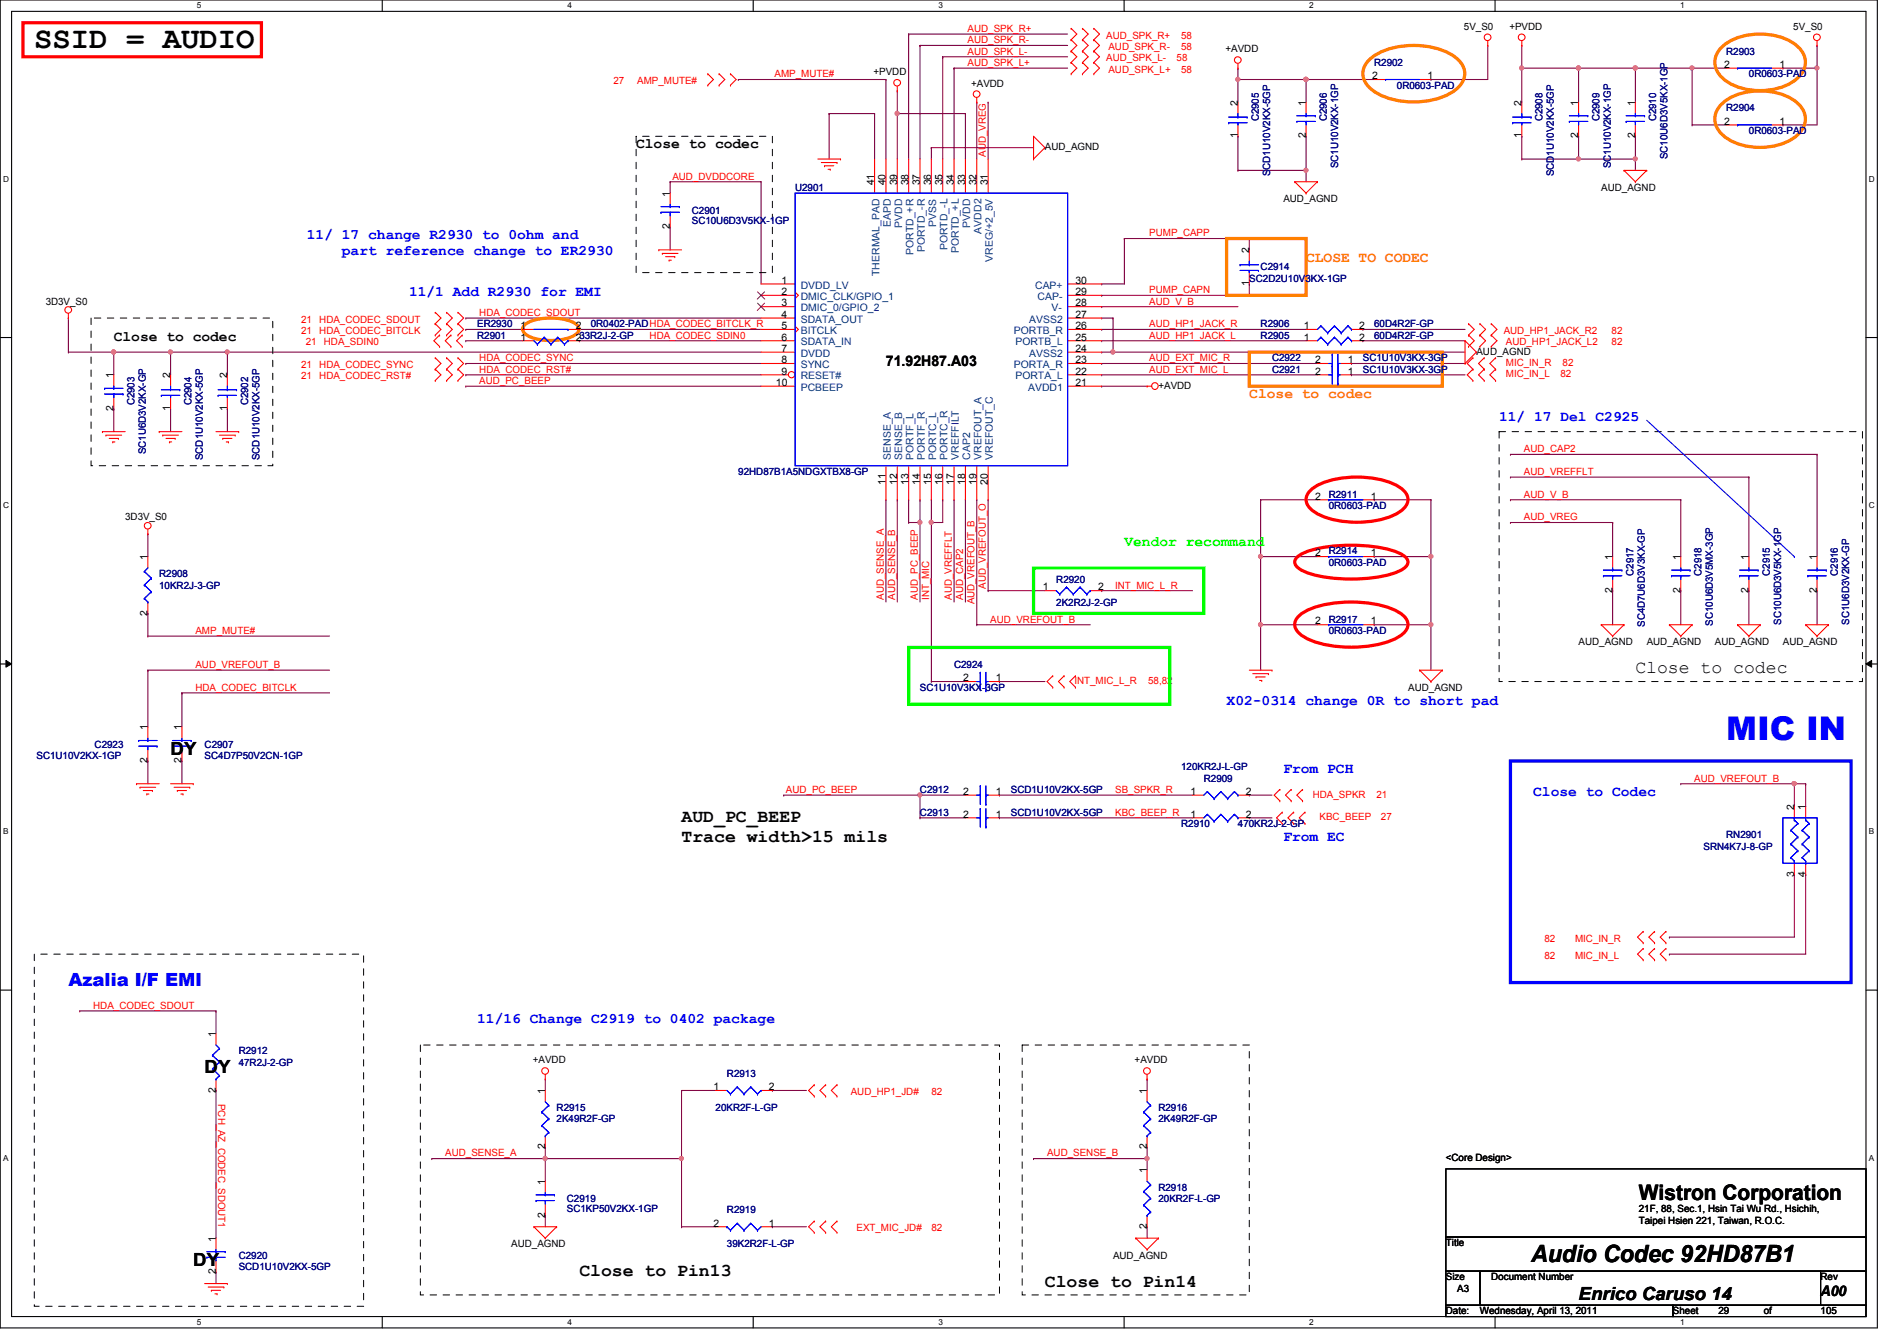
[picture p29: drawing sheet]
<svg xmlns="http://www.w3.org/2000/svg" width="297mm" height="210mm" viewBox="0 0 297 210" stroke-linecap="round" stroke-linejoin="round" font-family="sans-serif">
<defs><g id="words">
<text font-size="5.1" fill="#00f" x="270.3" y="115.9">MIC IN</text>
<text font-size="4.8" x="5.4" y="7.6">SSID = AUDIO</text>
<text font-size="3.7" x="239.7" y="197.5">Audio Codec 92HD87B1</text>
<text font-size="3.3" x="256.6" y="187.9">Wistron Corporation</text>
<g font-size="2.8">
<text x="256.1" y="105.4">Close to codec</text>
<text x="26.7" y="118.2">DY</text>
<text x="106.7" y="128.6">AUD_PC_BEEP</text>
<text x="106.7" y="131.8">Trace width&gt;15 mils</text>
<text x="32" y="168">DY</text>
<text x="30.3" y="198.2">DY</text>
<text x="90.7" y="199.7">Close to Pin13</text>
<text x="163.6" y="201.5">Close to Pin14</text>
<text x="247.2" y="203.5">Enrico Caruso 14</text>
</g>
<text font-size="2.8" fill="#00f" x="10.7" y="154.3">Azalia I/F EMI</text>
<g font-size="2.3">
<text x="99.6" y="23.2">Close to codec</text>
<text x="17.8" y="53.4">Close to codec</text>
<text x="138.7" y="57.2">71.92H87.A03</text>
<text x="285.1" y="202.8">A00</text>
</g>
<g font-size="2.3" fill="#00f">
<text x="48" y="37.4">11/ 17 change R2930 to 0ohm and</text>
<text x="53.5" y="40">part reference change to ER2930</text>
<text x="64" y="46.3">11/1 Add R2930 for EMI</text>
<text x="234.7" y="65.9">11/ 17 Del C2925</text>
<text x="192.1" y="110.3">X02-0314 change 0R to short pad</text>
<text x="201" y="121">From PCH</text>
<text x="240.1" y="124.5">Close to Codec</text>
<text x="201" y="131.7">From EC</text>
<text x="74.7" y="160.1">11/16 Change C2919 to 0402 package</text>
</g>
<g font-size="2.3" fill="#ff8000">
<text x="204.5" y="41">CLOSE TO CODEC</text>
<text x="195.6" y="62.3">Close to codec</text>
</g>
<text font-size="2.3" fill="#0f0" x="176.1" y="85.4">Vendor recommand</text>
<g font-size="1.6" fill="#f00">
<text x="151.5" y="5">AUD_SPK_R+</text>
<text x="151.5" y="10.3">AUD_SPK_L+</text>
<text x="151.5" y="8.6">AUD_SPK_L-</text>
<text x="151.5" y="6.8">AUD_SPK_R-</text>
<text x="173.2" y="9.6">AUD_SPK_L-</text>
<text x="173.2" y="6.1">AUD_SPK_R+</text>
<text x="173.6" y="11.4">AUD_SPK_L+</text>
<text x="173.6" y="7.8">AUD_SPK_R-</text>
<text x="184.2" y="9.6">58</text>
<text x="184.9" y="7.8">58</text>
<text x="184.9" y="6.1">58</text>
<text x="184.9" y="11.4">58</text>
<text x="96.1" y="13.2">27</text>
<text x="99.8" y="13.2">AMP_MUTE#</text>
<text x="121.3" y="12.1">AMP_MUTE#</text>
<text x="105.3" y="28.1">AUD_DVDDCORE</text>
<text x="154.4" y="24.6" transform="rotate(-90 154.4 24.6)">AUD_VREG</text>
<text x="180" y="37">PUMP_CAPP</text>
<text x="180" y="47.7">AUD_V_B</text>
<text x="180" y="45.9">PUMP_CAPN</text>
<text x="47.2" y="52.3">21</text>
<text x="47.2" y="50.5">21</text>
<text x="50" y="52.3">HDA_CODEC_BITCLK</text>
<text x="50" y="50.5">HDA_CODEC_SDOUT</text>
<text x="75.1" y="49.4">HDA_CODEC_SDOUT</text>
<text x="101.7" y="53">HDA_CODEC_SDIN0</text>
<text x="180" y="51.2">AUD_HP1_JACK_R</text>
<text x="180" y="53">AUD_HP1_JACK_L</text>
<text x="235.5" y="52.3">AUD_HP1_JACK_R2</text>
<text x="252.3" y="52.3">82</text>
<text x="47.2" y="57.6">21</text>
<text x="47.2" y="59.4">21</text>
<text x="47.9" y="54.1">21</text>
<text x="50" y="57.6">HDA_CODEC_SYNC</text>
<text x="50" y="59.4">HDA_CODEC_RST#</text>
<text x="50.7" y="54.1">HDA_SDIN0</text>
<text x="75.1" y="56.6">HDA_CODEC_SYNC</text>
<text x="75.1" y="58.3">HDA_CODEC_RST#</text>
<text x="180" y="56.6">AUD_EXT_MIC_R</text>
<text x="180" y="58.3">AUD_EXT_MIC_L</text>
<text x="235.8" y="54.1">AUD_HP1_JACK_L2</text>
<text x="235.8" y="59.1">MIC_IN_L</text>
<text x="235.8" y="57.3">MIC_IN_R</text>
<text x="244.3" y="59.1">82</text>
<text x="244.7" y="57.3">82</text>
<text x="252.3" y="54.1">82</text>
<text x="75.1" y="60.1">AUD_PC_BEEP</text>
<text x="238.6" y="70.8">AUD_CAP2</text>
<text x="238.6" y="77.9">AUD_V_B</text>
<text x="238.6" y="74.3">AUD_VREFFLT</text>
<text x="238.6" y="81.4">AUD_VREG</text>
<text x="138.4" y="93.9" transform="rotate(-90 138.4 93.9)">AUD_SENSE_A</text>
<text x="140.2" y="93.9" transform="rotate(-90 140.2 93.9)">AUD_SENSE_B</text>
<text x="143.7" y="93.9" transform="rotate(-90 143.7 93.9)">AUD_PC_BEEP</text>
<text x="145.5" y="93.9" transform="rotate(-90 145.5 93.9)">INT_MIC</text>
<text x="149.1" y="93.9" transform="rotate(-90 149.1 93.9)">AUD_VREFFLT</text>
<text x="150.8" y="93.9" transform="rotate(-90 150.8 93.9)">AUD_CAP2</text>
<text x="152.6" y="94.6" transform="rotate(-90 152.6 94.6)">AUD_VREFOUT_B</text>
<text x="154.4" y="92.1" transform="rotate(-90 154.4 92.1)">AUD_VREFOUT_O</text>
<text x="174.6" y="92.1">INT_MIC_L_R</text>
<text x="30.6" y="99.2">AMP_MUTE#</text>
<text x="155.1" y="97.5">AUD_VREFOUT_B</text>
<text x="30.6" y="104.6">AUD_VREFOUT_B</text>
<text x="168.2" y="107.1">INT_MIC_L_R</text>
<text x="179.8" y="107.1">58,82</text>
<text x="30.6" y="108.1">HDA_CODEC_BITCLK</text>
<text x="123.1" y="124.1">AUD_PC_BEEP</text>
<text x="174.6" y="124.1">SB_SPKR_R</text>
<text x="205.6" y="124.8">HDA_SPKR</text>
<text x="215.5" y="124.8">21</text>
<text x="265.3" y="122.3">AUD_VREFOUT_B</text>
<text x="174.6" y="127.7">KBC_BEEP_R</text>
<text x="206.6" y="128.4">KBC_BEEP</text>
<text x="216.2" y="128.4">27</text>
<text x="241.8" y="147.4">82</text>
<text x="246.6" y="147.4">MIC_IN_R</text>
<text x="241.8" y="150.1">82</text>
<text x="246.6" y="150.1">MIC_IN_L</text>
<text x="14.6" y="157.9">HDA_CODEC_SDOUT</text>
<text x="34.2" y="172.8" transform="rotate(90 34.2 172.8)">PCH_AZ_CODEC_SDOUT1</text>
<text x="133.2" y="171.4">AUD_HP1_JD#</text>
<text x="145.8" y="171.4">82</text>
<text x="69.7" y="181">AUD_SENSE_A</text>
<text x="164" y="181">AUD_SENSE_B</text>
<text x="134.1" y="192.7">EXT_MIC_JD#</text>
<text x="145.8" y="192.7">82</text>
</g>
<g font-size="1.6">
<text x="229.2" y="4.7">5V_S0</text>
<text x="236.3" y="4.7">+PVDD</text>
<text x="280.8" y="4.7">5V_S0</text>
<text x="136.8" y="11.8">+PVDD</text>
<text x="191.9" y="8.2">+AVDD</text>
<text x="270" y="10.6">2</text>
<text x="278.6" y="10.6">1</text>
<text x="152.1" y="13.5">+AVDD</text>
<text x="193.8" y="16.6" transform="rotate(-90 193.8 16.6)">2</text>
<text x="204.5" y="16.6" transform="rotate(-90 204.5 16.6)">1</text>
<text x="214.8" y="12.4">2</text>
<text x="223.5" y="12.4">1</text>
<text x="238.2" y="16.6" transform="rotate(-90 238.2 16.6)">2</text>
<text x="247.1" y="16.6" transform="rotate(-90 247.1 16.6)">1</text>
<text x="256" y="16.6" transform="rotate(-90 256 16.6)">1</text>
<text x="163.6" y="23.5">AUD_AGND</text>
<text x="193.8" y="21.7" transform="rotate(-90 193.8 21.7)">1</text>
<text x="204.5" y="21.7" transform="rotate(-90 204.5 21.7)">2</text>
<text x="238.2" y="21.7" transform="rotate(-90 238.2 21.7)">1</text>
<text x="247.1" y="21.7" transform="rotate(-90 247.1 21.7)">2</text>
<text x="256" y="21.7" transform="rotate(-90 256 21.7)">2</text>
<text x="270" y="19.5">2</text>
<text x="278.6" y="19.5">1</text>
<text x="136.9" y="29" transform="rotate(-90 136.9 29)">41</text>
<text x="138.7" y="29" transform="rotate(-90 138.7 29)">40</text>
<text x="140.5" y="29" transform="rotate(-90 140.5 29)">39</text>
<text x="142.2" y="29" transform="rotate(-90 142.2 29)">38</text>
<text x="144" y="29" transform="rotate(-90 144 29)">37</text>
<text x="145.8" y="29" transform="rotate(-90 145.8 29)">36</text>
<text x="147.6" y="29" transform="rotate(-90 147.6 29)">35</text>
<text x="149.3" y="29" transform="rotate(-90 149.3 29)">34</text>
<text x="151.1" y="29" transform="rotate(-90 151.1 29)">33</text>
<text x="152.9" y="29" transform="rotate(-90 152.9 29)">32</text>
<text x="154.7" y="29" transform="rotate(-90 154.7 29)">31</text>
<text x="250.7" y="29.9">AUD_AGND</text>
<text x="104.9" y="35.9" transform="rotate(-90 104.9 35.9)">2</text>
<text x="104.9" y="30.8" transform="rotate(-90 104.9 30.8)">1</text>
<text x="201" y="31.7">AUD_AGND</text>
<text x="195.6" y="39.7" transform="rotate(-90 195.6 39.7)">2</text>
<text x="7.2" y="47.7">3D3V_S0</text>
<text x="122.4" y="44.4">1</text>
<text x="122.4" y="46.2">2</text>
<text x="122.4" y="48">3</text>
<text x="168.4" y="48">28</text>
<text x="168.4" y="46.2">29</text>
<text x="168.4" y="44.4">30</text>
<text x="195.6" y="44.8" transform="rotate(-90 195.6 44.8)">1</text>
<text x="81.5" y="53.3">1</text>
<text x="81.5" y="51.5">1</text>
<text x="90.2" y="53.3">233R2J-2-GP</text>
<text x="90.2" y="51.5">2</text>
<text x="122.4" y="49.7">4</text>
<text x="122.4" y="51.5">5</text>
<text x="122.4" y="53.3">6</text>
<text x="168.4" y="53.3">25</text>
<text x="168.4" y="51.5">26</text>
<text x="168.4" y="49.7">27</text>
<text x="204.2" y="53.3">1</text>
<text x="204.2" y="51.5">1</text>
<text x="212.8" y="53.3">2</text>
<text x="212.8" y="51.5">2</text>
<text x="17.8" y="59.2" transform="rotate(-90 17.8 59.2)">1</text>
<text x="26.7" y="59.2" transform="rotate(-90 26.7 59.2)">2</text>
<text x="35.6" y="59.2" transform="rotate(-90 35.6 59.2)">2</text>
<text x="122.4" y="55.1">7</text>
<text x="122.4" y="56.9">8</text>
<text x="122.4" y="58.6">9</text>
<text x="168.4" y="58.6">22</text>
<text x="168.4" y="56.9">23</text>
<text x="168.4" y="55.1">24</text>
<text x="205.9" y="58.6">2</text>
<text x="205.9" y="56.9">2</text>
<text x="211.1" y="58.6">1</text>
<text x="211.1" y="56.9">1</text>
<text x="231.2" y="55.5">AUD_AGND</text>
<text x="17.8" y="64.3" transform="rotate(-90 17.8 64.3)">2</text>
<text x="26.7" y="64.3" transform="rotate(-90 26.7 64.3)">1</text>
<text x="35.6" y="64.3" transform="rotate(-90 35.6 64.3)">1</text>
<text x="121.5" y="60.4">10</text>
<text x="168.4" y="60.4">21</text>
<text x="181.4" y="60.8">+AVDD</text>
<text x="138.7" y="75.9" transform="rotate(-90 138.7 75.9)">11</text>
<text x="140.5" y="75.9" transform="rotate(-90 140.5 75.9)">12</text>
<text x="142.2" y="75.9" transform="rotate(-90 142.2 75.9)">13</text>
<text x="144" y="75.9" transform="rotate(-90 144 75.9)">14</text>
<text x="145.8" y="75.9" transform="rotate(-90 145.8 75.9)">15</text>
<text x="147.6" y="75.9" transform="rotate(-90 147.6 75.9)">16</text>
<text x="149.3" y="75.9" transform="rotate(-90 149.3 75.9)">17</text>
<text x="151.1" y="75.9" transform="rotate(-90 151.1 75.9)">18</text>
<text x="152.9" y="75.9" transform="rotate(-90 152.9 75.9)">19</text>
<text x="154.7" y="75.9" transform="rotate(-90 154.7 75.9)">20</text>
<text x="19.6" y="81.4">3D3V_S0</text>
<text x="205.9" y="78.2">2</text>
<text x="214.6" y="78.2">1</text>
<text x="23.1" y="87.7" transform="rotate(-90 23.1 87.7)">1</text>
<text x="205.9" y="87.1">2</text>
<text x="214.6" y="87.1">1</text>
<text x="252.5" y="87.7" transform="rotate(-90 252.5 87.7)">1</text>
<text x="263.1" y="87.7" transform="rotate(-90 263.1 87.7)">1</text>
<text x="273.8" y="87.7" transform="rotate(-90 273.8 87.7)">1</text>
<text x="284.5" y="87.7" transform="rotate(-90 284.5 87.7)">1</text>
<text x="163.3" y="92.4">1</text>
<text x="172" y="92.4">2</text>
<text x="252.5" y="92.8" transform="rotate(-90 252.5 92.8)">2</text>
<text x="263.1" y="92.8" transform="rotate(-90 263.1 92.8)">2</text>
<text x="273.8" y="92.8" transform="rotate(-90 273.8 92.8)">2</text>
<text x="284.5" y="92.8" transform="rotate(-90 284.5 92.8)">2</text>
<text x="23.1" y="96.4" transform="rotate(-90 23.1 96.4)">2</text>
<text x="205.9" y="97.7">2</text>
<text x="214.6" y="97.7">1</text>
<text x="247.2" y="101">AUD_AGND</text>
<text x="257.8" y="101">AUD_AGND</text>
<text x="268.5" y="101">AUD_AGND</text>
<text x="279.2" y="101">AUD_AGND</text>
<text x="150.8" y="106.6">2</text>
<text x="156" y="106.6">1</text>
<text x="220.5" y="108.1">AUD_AGND</text>
<text x="23.1" y="119.5" transform="rotate(-90 23.1 119.5)">2</text>
<text x="23.1" y="114.3" transform="rotate(-90 23.1 114.3)">1</text>
<text x="28.4" y="119.5" transform="rotate(-90 28.4 119.5)">2</text>
<text x="28.4" y="114.3" transform="rotate(-90 28.4 114.3)">1</text>
<text x="150.8" y="124.4">2</text>
<text x="156" y="124.4">1</text>
<text x="186.4" y="124.4">1</text>
<text x="195.1" y="124.4">2</text>
<text x="150.8" y="128">2</text>
<text x="156" y="128">1</text>
<text x="186.4" y="128">1</text>
<text x="195.1" y="128">2</text>
<text x="280.9" y="126.8" transform="rotate(-90 280.9 126.8)">2</text>
<text x="282.7" y="126.8" transform="rotate(-90 282.7 126.8)">1</text>
<text x="280.9" y="137.2" transform="rotate(-90 280.9 137.2)">3</text>
<text x="282.7" y="137.2" transform="rotate(-90 282.7 137.2)">4</text>
<text x="33.8" y="162.3" transform="rotate(-90 33.8 162.3)">1</text>
<text x="83.4" y="166.5">+AVDD</text>
<text x="177.7" y="166.5">+AVDD</text>
<text x="33.8" y="171" transform="rotate(-90 33.8 171)">2</text>
<text x="85.3" y="171.2" transform="rotate(-90 85.3 171.2)">1</text>
<text x="111.7" y="170.6">1</text>
<text x="120.4" y="170.6">2</text>
<text x="179.6" y="171.2" transform="rotate(-90 179.6 171.2)">1</text>
<text x="85.3" y="179.9" transform="rotate(-90 85.3 179.9)">2</text>
<text x="179.6" y="179.9" transform="rotate(-90 179.6 179.9)">2</text>
<text x="85.3" y="185.5" transform="rotate(-90 85.3 185.5)">1</text>
<text x="179.6" y="183.7" transform="rotate(-90 179.6 183.7)">1</text>
<text x="226.4" y="181.7">&lt;Core Design&gt;</text>
<text x="85.3" y="190.6" transform="rotate(-90 85.3 190.6)">2</text>
<text x="111.7" y="192">2</text>
<text x="120.4" y="192">1</text>
<text x="256.6" y="189.7">21F, 88, Sec.1, Hsin Tai Wu Rd., Hsichih,</text>
<text x="256.6" y="191.6">Taipei Hsien 221, Taiwan, R.O.C.</text>
<text x="33.8" y="194.4" transform="rotate(-90 33.8 194.4)">1</text>
<text x="80" y="195.2">AUD_AGND</text>
<text x="174.3" y="197">AUD_AGND</text>
<text x="179.6" y="192.4" transform="rotate(-90 179.6 192.4)">2</text>
<text x="226.4" y="195.1">Title</text>
<text x="33.8" y="199.5" transform="rotate(-90 33.8 199.5)">2</text>
<text x="226.4" y="200.4">Size</text>
<text x="228.2" y="202.2">A3</text>
<text x="233.5" y="200.4">Document Number</text>
<text x="285.1" y="200.4">Rev</text>
<text x="226.4" y="205.7">Date:</text>
<text x="231.7" y="205.7">Wednesday, April 13, 2011</text>
<text x="262" y="205.7">Sheet</text>
<text x="269.1" y="205.7">29</text>
<text x="276.2" y="205.7">of</text>
<text x="285.1" y="205.7">105</text>
</g>
<g font-size="1.6" fill="#000080">
<text x="215.2" y="10.3">R2902</text>
<text x="270.3" y="8.6">R2903</text>
<text x="218.7" y="13.9">0R0603-PAD</text>
<text x="270.3" y="17.4">R2904</text>
<text x="273.9" y="12.1">0R0603-PAD</text>
<text x="197.1" y="19" transform="rotate(-90 197.1 19)">C2905</text>
<text x="207.8" y="19" transform="rotate(-90 207.8 19)">C2906</text>
<text x="241.6" y="19" transform="rotate(-90 241.6 19)">C2908</text>
<text x="250.4" y="19" transform="rotate(-90 250.4 19)">C2909</text>
<text x="259.3" y="19" transform="rotate(-90 259.3 19)">C2910</text>
<text x="273.9" y="21">0R0603-PAD</text>
<text x="124.5" y="29.9">U2901</text>
<text x="198.9" y="27.6" transform="rotate(-90 198.9 27.6)">SCD1U10V2KX-5GP</text>
<text x="209.5" y="26.3" transform="rotate(-90 209.5 26.3)">SC1U10V2KX-1GP</text>
<text x="243.3" y="27.6" transform="rotate(-90 243.3 27.6)">SCD1U10V2KX-5GP</text>
<text x="252.2" y="26.3" transform="rotate(-90 252.2 26.3)">SC1U10V2KX-1GP</text>
<text x="261.1" y="24.9" transform="rotate(-90 261.1 24.9)">SC10U6D3V5KX-1GP</text>
<text x="108.3" y="33.4">C2901</text>
<text x="108.3" y="35.1">SC10U6D3V5KX-1GP</text>
<text x="195.6" y="44.1">SC2D2U10V3KX-1GP</text>
<text x="197.4" y="42.3">C2914</text>
<text x="74.7" y="53">R2901</text>
<text x="74.7" y="51.2">ER2930</text>
<text x="92.5" y="51.2">0R0402-PADHDA_CODEC_BITCLK_R</text>
<text x="197.4" y="53">R2905</text>
<text x="197.4" y="51.2">R2906</text>
<text x="215.2" y="53">60D4R2F-GP</text>
<text x="215.2" y="51.2">60D4R2F-GP</text>
<text x="199.2" y="58.3">C2921</text>
<text x="199.2" y="56.6">C2922</text>
<text x="213.4" y="58.3">SC1U10V3KX-3GP</text>
<text x="213.4" y="56.6">SC1U10V3KX-3GP</text>
<text x="21.1" y="63.5" transform="rotate(-90 21.1 63.5)">C2903</text>
<text x="30" y="63.5" transform="rotate(-90 30 63.5)">C2904</text>
<text x="38.9" y="63.5" transform="rotate(-90 38.9 63.5)">C2902</text>
<text x="22.9" y="71.1" transform="rotate(-90 22.9 71.1)">SC1U6D3V2KX-GP</text>
<text x="31.7" y="72" transform="rotate(-90 31.7 72)">SCD1U10V2KX-5GP</text>
<text x="40.6" y="72" transform="rotate(-90 40.6 72)">SCD1U10V2KX-5GP</text>
<text x="115.6" y="74.3">92HD87B1A5NDGXTBX8-GP</text>
<text x="208.1" y="77.9">R2911</text>
<text x="208.1" y="79.7">0R0603-PAD</text>
<text x="208.1" y="86.8">R2914</text>
<text x="208.1" y="88.6">0R0603-PAD</text>
<text x="24.9" y="90.3">R2908</text>
<text x="24.9" y="92.1">10KR2J-3-GP</text>
<text x="165.4" y="91.2">R2920</text>
<text x="165.4" y="94.8">2K2R2J-2-GP</text>
<text x="255.8" y="90.1" transform="rotate(-90 255.8 90.1)">C2917</text>
<text x="266.4" y="90.1" transform="rotate(-90 266.4 90.1)">C2918</text>
<text x="277.1" y="90.1" transform="rotate(-90 277.1 90.1)">C2915</text>
<text x="287.8" y="90.1" transform="rotate(-90 287.8 90.1)">C2916</text>
<text x="208.1" y="97.5">R2917</text>
<text x="208.1" y="99.2">0R0603-PAD</text>
<text x="257.6" y="98.1" transform="rotate(-90 257.6 98.1)">SC4D7U6D3V3KX-GP</text>
<text x="268.2" y="98" transform="rotate(-90 268.2 98)">SC10U6D3V5MX-3GP</text>
<text x="278.9" y="97.8" transform="rotate(-90 278.9 97.8)">SC10U6D3V5KX-1GP</text>
<text x="289.6" y="97.8" transform="rotate(-90 289.6 97.8)">SC1U6D3V2KX-GP</text>
<text x="149.4" y="104.6">C2924</text>
<text x="144.1" y="108.1">SC1U10V3KX-3GP</text>
<text x="5.7" y="118.8">SC1U10V2KX-1GP</text>
<text x="14.8" y="117">C2923</text>
<text x="32" y="117">C2907</text>
<text x="32" y="118.8">SC4D7P50V2CN-1GP</text>
<text x="144.1" y="124.1">C2912</text>
<text x="158.3" y="124.1">SCD1U10V2KX-5GP</text>
<text x="185" y="120.6">120KR2J-L-GP</text>
<text x="188.5" y="122.3">R2909</text>
<text x="144.1" y="127.7">C2913</text>
<text x="158.3" y="127.7">SCD1U10V2KX-5GP</text>
<text x="185" y="129.5">R2910</text>
<text x="193.8" y="129.5">470KR2J-2-GP</text>
<text x="270.3" y="131.2">RN2901</text>
<text x="266.7" y="133">SRN4K7J-8-GP</text>
<text x="37.4" y="165">R2912</text>
<text x="37.4" y="166.8">47R2J-2-GP</text>
<text x="87.2" y="173.9">R2915</text>
<text x="112.1" y="173.9">20KR2F-L-GP</text>
<text x="113.8" y="168.6">R2913</text>
<text x="181.4" y="173.9">R2916</text>
<text x="87.2" y="175.7">2K49R2F-GP</text>
<text x="181.4" y="175.7">2K49R2F-GP</text>
<text x="88.8" y="188.1">C2919</text>
<text x="88.8" y="189.7">SC1KP50V2KX-1GP</text>
<text x="113.8" y="189.9">R2919</text>
<text x="181.4" y="186.4">R2918</text>
<text x="181.4" y="188.1">20KR2F-L-GP</text>
<text x="37.4" y="197">C2920</text>
<text x="113.8" y="195.2">39K2R2F-L-GP</text>
<text x="37.4" y="198.8">SCD1U10V2KX-5GP</text>
</g>
<g font-size="1.6" fill="#004080">
<text x="139.5" y="35.6" transform="rotate(-90 139.5 35.6)">EAPD</text>
<text x="141.3" y="35.7" transform="rotate(-90 141.3 35.7)">PVDD</text>
<text x="146.6" y="35.5" transform="rotate(-90 146.6 35.5)">PVSS</text>
<text x="151.9" y="35.7" transform="rotate(-90 151.9 35.7)">PVDD</text>
<text x="143" y="39.9" transform="rotate(-90 143 39.9)">PORTD_+R</text>
<text x="144.8" y="39.5" transform="rotate(-90 144.8 39.5)">PORTD_-R</text>
<text x="148.4" y="39.2" transform="rotate(-90 148.4 39.2)">PORTD_-L</text>
<text x="150.2" y="39.6" transform="rotate(-90 150.2 39.6)">PORTD_+L</text>
<text x="153.7" y="36.6" transform="rotate(-90 153.7 36.6)">AVDD2</text>
<text x="155.5" y="41" transform="rotate(-90 155.5 41)">VREG/+2_5V</text>
<text x="125.4" y="45.2">DVDD_LV</text>
<text x="125.4" y="46.9">DMIC_CLK/GPIO_1</text>
<text x="137.7" y="43.2" transform="rotate(-90 137.7 43.2)">THERMAL_PAD</text>
<text x="162.1" y="45.2">CAP+</text>
<text x="162.5" y="46.9">CAP-</text>
<text x="125.4" y="48.7">DMIC_0/GPIO_2</text>
<text x="125.4" y="50.5">SDATA_OUT</text>
<text x="125.4" y="52.3">BITCLK</text>
<text x="158.7" y="52.3">PORTB_R</text>
<text x="161.2" y="50.5">AVSS2</text>
<text x="164.7" y="48.7">V-</text>
<text x="125.4" y="54.1">SDATA_IN</text>
<text x="125.4" y="55.8">DVDD</text>
<text x="125.4" y="57.6">SYNC</text>
<text x="125.4" y="59.4">RESET#</text>
<text x="158.7" y="57.6">PORTA_R</text>
<text x="159" y="59.4">PORTA_L</text>
<text x="159" y="54.1">PORTB_L</text>
<text x="161.2" y="55.8">AVSS2</text>
<text x="125.4" y="61.2">PCBEEP</text>
<text x="161" y="61.2">AVDD1</text>
<text x="139.5" y="72" transform="rotate(-90 139.5 72)">SENSE_A</text>
<text x="141.3" y="72" transform="rotate(-90 141.3 72)">SENSE_B</text>
<text x="143" y="72" transform="rotate(-90 143 72)">PORTF_L</text>
<text x="144.8" y="72" transform="rotate(-90 144.8 72)">PORTF_R</text>
<text x="146.6" y="72" transform="rotate(-90 146.6 72)">PORTC_L</text>
<text x="148.4" y="72" transform="rotate(-90 148.4 72)">PORTC_R</text>
<text x="150.2" y="72" transform="rotate(-90 150.2 72)">VREFFILT</text>
<text x="151.9" y="72" transform="rotate(-90 151.9 72)">CAP2</text>
<text x="153.7" y="72" transform="rotate(-90 153.7 72)">VREFOUT_A</text>
<text x="155.5" y="72" transform="rotate(-90 155.5 72)">VREFOUT_C</text>
</g>
<g font-size="1.3">
<text x="30.8" y="1.3">5</text>
<text x="88.9" y="1.3">4</text>
<text x="146.9" y="1.3">3</text>
<text x="205" y="1.3">2</text>
<text x="263.1" y="1.3">1</text>
<text x=".5" y="28.4">D</text>
<text x="292.6" y="28.4">D</text>
<text x=".5" y="79.5">C</text>
<text x="292.6" y="79.5">C</text>
<text x=".5" y="130.6">B</text>
<text x="292.6" y="130.6">B</text>
<text x=".5" y="181.7">A</text>
<text x="292.6" y="181.7">A</text>
<text x="30.8" y="207.4">5</text>
<text x="88.9" y="207.4">4</text>
<text x="146.9" y="207.4">3</text>
<text x="205" y="207.4">2</text>
<text x="263.1" y="207.4">1</text>
</g>
</g></defs>
<path d="M0 0h294v207.9h-294zM1.8 1.8h290.4v204.3h-290.4z" fill="none" stroke="#000" stroke-width=".17"/>
<g fill="#fff">
<path d="M30.8 .2h.7v1.4h-.7z"/>
<path d="M30.8 206.2h.7v1.4h-.7z"/>
</g>
<path d="M59.9 0v1.8M59.9 206.1v1.8" fill="none" stroke="#000" stroke-width=".17"/>
<g fill="#fff">
<path d="M88.9 .2h.6v1.4h-.6z"/>
<path d="M88.9 206.2h.6v1.4h-.6z"/>
</g>
<path d="M117.9 0v1.8M117.9 206.1v1.8" fill="none" stroke="#000" stroke-width=".17"/>
<g fill="#fff">
<path d="M146.9 .2h.7v1.4h-.7z"/>
<path d="M146.9 206.2h.7v1.4h-.7z"/>
</g>
<path d="M176 0v1.8M176 206.1v1.8" fill="none" stroke="#000" stroke-width=".17"/>
<g fill="#fff">
<path d="M205 .2h.7v1.4h-.7z"/>
<path d="M205 206.2h.7v1.4h-.7z"/>
</g>
<path d="M234.1 0v1.8M234.1 206.1v1.8" fill="none" stroke="#000" stroke-width=".17"/>
<g fill="#fff">
<path d="M263.1 .2h.7v1.4h-.7z"/>
<path d="M263.1 206.2h.7v1.4h-.7z"/>
<path d="M.5 27.3h.9v1.4h-.9z"/>
<path d="M292.6 27.3h.9v1.4h-.9z"/>
<path d="M.5 78.4h.9v1.4h-.9z"/>
<path d="M292.6 78.4h.9v1.4h-.9z"/>
</g>
<path d="M0 52.8h1.8M292.2 52.8h1.8" fill="none" stroke="#000" stroke-width=".17"/>
<g fill="#fff">
<path d="M.5 129.5h.8v1.4h-.8z"/>
<path d="M292.6 129.5h.9v1.4h-.9z"/>
</g>
<path d="M0 103.9h1.8M292.2 103.9h1.8" fill="none" stroke="#000" stroke-width=".17"/>
<path d="M.9 103.4l.9 .5-.9 .5zM292.2 103.9l.9-.5v1z" fill="#000"/>
<path d="M.9 103.4l.9 .5-.9 .5zM292.2 103.9l.9-.5v1z" fill="none" stroke="#000" stroke-width=".16"/>
<g fill="#fff">
<path d="M.5 180.5h.8v1.4h-.8z"/>
<path d="M292.6 180.5h.9v1.4h-.9z"/>
</g>
<path d="M0 155h1.8M292.2 155h1.8" fill="none" stroke="#000" stroke-width=".17"/>
<g fill="none" stroke="#800040" stroke-width=".17">
<path d="M140.5 17.8h.1M140.5 17.8v7.1M142.3 5.3h.1M142.3 5.3h24.9M284.5 10.7h.1M284.5 10.7v8.9M90.7 53.3h.1M90.7 53.3h28.5M172.5 48h.1M172.5 48h21.3M174.3 55.1h.1M174.3 55.1h55.1"/>
<path d="M195.6 44.4h.1M195.6 44.4v1.8M140.5 78.2h.1M140.5 78.2v16M179.6 168.9h.1M179.6 168.9v1.8"/>
</g>
<circle cx="284.5" cy="10.6" r=".32" fill="#f0f"/>
<circle cx="284.5" cy="10.6" r=".32" fill="none" stroke="#f0f" stroke-width=".17"/>
<path d="M106.7 170.7h.1M106.7 170.7v10.7" fill="none" stroke="#800040" stroke-width=".17"/>
<circle cx="106.7" cy="181.3" r=".32" fill="#f0f"/>
<circle cx="106.7" cy="181.3" r=".32" fill="none" stroke="#f0f" stroke-width=".17"/>
<path d="M224.1 12.4h.1M233 7.1h.1M233 7.1v5.3h-8.9M238.3 10.7h.1M238.3 10.7v5.3M265 10.7h.1M265 10.7h5.3M104.9 28.4h.1M104.9 28.4h14.3M106.7 170.7h.1M106.7 170.7h5.4" fill="none" stroke="#800040" stroke-width=".17"/>
<circle cx="264.9" cy="10.6" r=".32" fill="#f0f"/>
<circle cx="264.9" cy="10.6" r=".32" fill="none" stroke="#f0f" stroke-width=".17"/>
<g fill="none" stroke="#800040" stroke-width=".17">
<path d="M72.9 51.6h.1M72.9 51.6h8.9M172.5 51.6h.1M172.5 46.2h.1M172.5 51.6h32M172.5 46.2h23.1M263.2 92.5h.1M263.2 92.5v5.3M273.9 92.5h.1M273.9 92.5v5.3M67.6 181.4h.1M67.6 181.4h17.8"/>
<path d="M179.6 181.4h.1M179.6 181.4v1.7"/>
</g>
<circle cx="85.4" cy="181.3" r=".32" fill="#f0f"/>
<circle cx="85.4" cy="181.3" r=".32" fill="none" stroke="#f0f" stroke-width=".17"/>
<g fill="none" stroke="#800040" stroke-width=".17">
<path d="M204.5 12.4h.1M204.5 12.4h10.7M238.3 7.1h.1M238.3 7.1v3.6M265 10.7h.1M265 19.6h.1M265 10.7v8.9M265 19.6h5.3M119.2 28.4h.1M119.2 28.4v16M256.1 21.3h.1M256.1 21.3v3.6"/>
<path d="M120.9 170.7h.1M120.9 170.7h5.4M85.4 190.2h.1M85.4 190.2v1.8"/>
</g>
<circle cx="204.5" cy="12.4" r=".32" fill="#f0f"/>
<circle cx="204.5" cy="12.4" r=".32" fill="none" stroke="#f0f" stroke-width=".17"/>
<path d="M193.8 12.4h.1M193.8 12.4v3.6M193.8 21.3h.1M193.8 21.3v5.4" fill="none" stroke="#800040" stroke-width=".17"/>
<circle cx="193.8" cy="12.4" r=".32" fill="#f0f"/>
<circle cx="193.8" cy="12.4" r=".32" fill="none" stroke="#f0f" stroke-width=".17"/>
<path d="M204.5 12.4h.1M204.5 12.4v3.6" fill="none" stroke="#800040" stroke-width=".17"/>
<circle cx="204.5" cy="12.4" r=".32" fill="#f0f"/>
<circle cx="204.5" cy="12.4" r=".32" fill="none" stroke="#f0f" stroke-width=".17"/>
<path d="M204.5 26.7h.1M204.5 26.7v1.7" fill="none" stroke="#800040" stroke-width=".17"/>
<circle cx="204.5" cy="26.6" r=".32" fill="#f0f"/>
<circle cx="204.5" cy="26.6" r=".32" fill="none" stroke="#f0f" stroke-width=".17"/>
<g fill="none" stroke="#800040" stroke-width=".17">
<path d="M115.6 12.4h.1M115.6 12.4h23.1M247.2 10.7h.1M247.2 10.7v5.3M256.1 10.7h.1M256.1 10.7v5.3M176.1 37.3h.1M176.1 37.3h19.5M193.8 26.7h.1M204.5 21.3h.1M204.5 21.3v5.4h-10.7M144.1 124.5h.1"/>
<path d="M144.1 124.5v3.5"/>
</g>
<circle cx="144" cy="124.4" r=".32" fill="#f0f"/>
<circle cx="144" cy="124.4" r=".32" fill="none" stroke="#f0f" stroke-width=".17"/>
<g fill="none" stroke="#800040" stroke-width=".17">
<path d="M279.2 19.6h.1M279.2 19.6h5.3M236.5 78.2h.1M236.5 78.2h26.7M263.2 78.2h.1M263.2 78.2v8.9M236.5 81.8h.1M236.5 81.8h16M284.5 92.5h.1M284.5 92.5v5.3M122.7 124.5h.1M122.7 124.5h28.5"/>
<path d="M144.1 128h.1M144.1 124.5h.1M144.1 128h7.1M156.5 128h.1M156.5 124.5h.1M156.5 128h30.2M156.5 124.5h30.2M195.6 128h.1M195.6 124.5h.1M195.6 128h3.6M195.6 124.5h3.6M85.4 179.6h.1"/>
<path d="M85.4 179.6v5.3M85.4 181.4h.1M161.8 181.4h.1M161.8 181.4h17.8"/>
</g>
<circle cx="179.6" cy="181.3" r=".32" fill="#f0f"/>
<circle cx="179.6" cy="181.3" r=".32" fill="none" stroke="#f0f" stroke-width=".17"/>
<path d="M149.4 10.7h.1M149.4 10.7h17.8M151.2 17.8h.1M151.2 17.8v7.1M193.8 12.4h.1M193.8 12.4h10.7M252.5 81.8h.1M252.5 81.8v5.3M85.4 168.9h.1M85.4 168.9v1.8M179.6 179.6h.1M179.6 179.6v1.8" fill="none" stroke="#800040" stroke-width=".17"/>
<circle cx="204.5" cy="12.4" r=".32" fill="#f0f"/>
<circle cx="204.5" cy="12.4" r=".32" fill="none" stroke="#f0f" stroke-width=".17"/>
<g fill="none" stroke="#800040" stroke-width=".17">
<path d="M147.6 8.9h.1M147.6 8.9h19.6M238.3 10.7h.1M238.3 10.7h8.9M279.2 10.7h.1M284.5 7.1h.1M284.5 7.1v3.6h-5.3M104.9 35.6h.1M104.9 35.6v3.5M172.5 49.8h.1M172.5 56.9h.1M172.5 53.3h.1"/>
<path d="M172.5 58.7h.1M172.5 49.8h1.8M172.5 56.9h33.8M172.5 53.3h32M172.5 58.7h33.8M211.6 58.7h.1M211.6 56.9h.1M211.6 56.9h17.8M211.6 58.7h17.8M213.4 53.3h.1M213.4 51.6h.1M213.4 53.3h16"/>
<path d="M213.4 51.6h16M23.2 104.9h.1M23.2 119.1h.1M23.2 104.9v8.9M23.2 119.1v3.6M23.2 104.9h28.4M85.4 181.4h.1M85.4 181.4h21.3"/>
</g>
<circle cx="247.2" cy="10.6" r=".32" fill="#f0f"/>
<circle cx="247.2" cy="10.6" r=".32" fill="none" stroke="#f0f" stroke-width=".17"/>
<circle cx="238.3" cy="10.6" r=".32" fill="#f0f"/>
<circle cx="238.3" cy="10.6" r=".32" fill="none" stroke="#f0f" stroke-width=".17"/>
<path d="M247.2 24.9h.1M247.2 24.9h8.9M256.1 24.9h.1M256.1 24.9v1.8" fill="none" stroke="#800040" stroke-width=".17"/>
<circle cx="256" cy="24.9" r=".32" fill="#f0f"/>
<circle cx="256" cy="24.9" r=".32" fill="none" stroke="#f0f" stroke-width=".17"/>
<path d="M247.2 21.3h.1M247.2 21.3v3.6M35.6 55.1h.1M35.6 55.1h83.6M106.7 181.4h.1M106.7 181.4v10.6M179.6 192h.1M179.6 192v1.8" fill="none" stroke="#800040" stroke-width=".17"/>
<circle cx="35.6" cy="55.1" r=".32" fill="#f0f"/>
<circle cx="35.6" cy="55.1" r=".32" fill="none" stroke="#f0f" stroke-width=".17"/>
<path d="M10.7 55.1h.1M10.7 55.1h7.1M17.8 55.1h.1M17.8 55.1v3.6M26.7 55.1h.1M26.7 55.1v3.6" fill="none" stroke="#800040" stroke-width=".17"/>
<circle cx="17.8" cy="55.1" r=".32" fill="#f0f"/>
<circle cx="17.8" cy="55.1" r=".32" fill="none" stroke="#f0f" stroke-width=".17"/>
<path d="M10.7 49.8h.1M10.7 49.8v5.3M17.8 55.1h.1M17.8 55.1h8.9M17.8 64h.1M17.8 64v3.6M26.7 64h.1M26.7 64v3.6M106.7 192h.1M106.7 192h5.4" fill="none" stroke="#800040" stroke-width=".17"/>
<circle cx="17.8" cy="55.1" r=".32" fill="#f0f"/>
<circle cx="17.8" cy="55.1" r=".32" fill="none" stroke="#f0f" stroke-width=".17"/>
<g fill="none" stroke="#800040" stroke-width=".17">
<path d="M238.3 21.3h.1M238.3 24.9h.1M238.3 21.3v3.6M238.3 24.9h8.9M72.9 56.9h.1M72.9 58.7h.1M72.9 53.3h.1M72.9 49.8h.1M72.9 56.9h46.3M72.9 58.7h46.3M72.9 53.3h8.9M72.9 49.8h46.3"/>
<path d="M35.6 64h.1M35.6 64v3.6M236.5 74.7h.1M236.5 74.7h37.4M273.9 74.7h.1M273.9 74.7v12.4M252.5 92.5h.1M252.5 92.5v5.3M120.9 192h.1M120.9 192h5.4"/>
</g>
<circle cx="247.2" cy="24.9" r=".32" fill="#f0f"/>
<circle cx="247.2" cy="24.9" r=".32" fill="none" stroke="#f0f" stroke-width=".17"/>
<g fill="none" stroke="#800040" stroke-width=".17">
<path d="M149.4 10.7h.1M149.4 10.7v14.2M152.9 16h.1M152.9 16v8.9M193.8 10.7h.1M193.8 10.7v1.7M247.2 10.7h.1M247.2 10.7h8.9M104.9 28.4h.1M104.9 28.4v1.8M195.6 37.3h.1M195.6 37.3v1.8"/>
<path d="M154.7 78.2h.1M154.7 78.2v14.3M236.5 71.1h.1M236.5 71.1h48M284.5 71.1h.1M284.5 71.1v16"/>
</g>
<circle cx="256" cy="10.6" r=".32" fill="#f0f"/>
<circle cx="256" cy="10.6" r=".32" fill="none" stroke="#f0f" stroke-width=".17"/>
<circle cx="247.2" cy="10.6" r=".32" fill="#f0f"/>
<circle cx="247.2" cy="10.6" r=".32" fill="none" stroke="#f0f" stroke-width=".17"/>
<path d="M256.1 10.7h.1M256.1 10.7h8.9" fill="none" stroke="#800040" stroke-width=".17"/>
<circle cx="256" cy="10.6" r=".32" fill="#f0f"/>
<circle cx="256" cy="10.6" r=".32" fill="none" stroke="#f0f" stroke-width=".17"/>
<path d="M23.2 83.6h.1M23.2 99.6h.1M23.2 96h.1M23.2 83.6v3.5M23.2 96v3.6M23.2 99.6h28.4M145.8 81.8h.1M145.8 81.8v24.9" fill="none" stroke="#800040" stroke-width=".17"/>
<circle cx="145.8" cy="81.8" r=".32" fill="#f0f"/>
<circle cx="145.8" cy="81.8" r=".32" fill="none" stroke="#f0f" stroke-width=".17"/>
<path d="M174.3 49.8h.1M174.3 49.8v5.3" fill="none" stroke="#800040" stroke-width=".17"/>
<circle cx="174.3" cy="55.1" r=".32" fill="#f0f"/>
<circle cx="174.3" cy="55.1" r=".32" fill="none" stroke="#f0f" stroke-width=".17"/>
<g fill="none" stroke="#800040" stroke-width=".17">
<path d="M136.9 17.8h.1M136.9 17.8v7.1M144.1 7.1h.1M144.1 7.1v17.8M147.6 8.9h.1M147.6 8.9v16M176.1 37.3h.1M176.1 37.3v7.1h-3.6M172.5 44.4h.1M142.3 78.2h.1M142.3 78.2v3.6M147.6 78.2h.1"/>
<path d="M147.6 78.2v3.6M172.5 60.5h.1M172.5 60.5h7.1M154.7 92.5h.1M154.7 92.5h8.9M215.2 87.1h.1M215.2 97.8h.1M215.2 87.1h8.9M215.2 97.8h8.9M224.1 97.8h.1M224.1 97.8v7.1M156.5 106.7h.1"/>
<path d="M156.5 106.7h7.1"/>
</g>
<circle cx="224" cy="97.8" r=".32" fill="#f0f"/>
<circle cx="224" cy="97.8" r=".32" fill="none" stroke="#f0f" stroke-width=".17"/>
<path d="M197.4 78.2h.1M197.4 78.2h8.9M215.2 78.2h.1M215.2 78.2h8.9M224.1 78.2h.1M224.1 78.2v19.6M197.4 97.8h.1M197.4 97.8v7.1M224.1 87.1h.1" fill="none" stroke="#800040" stroke-width=".17"/>
<circle cx="224" cy="87.1" r=".32" fill="#f0f"/>
<circle cx="224" cy="87.1" r=".32" fill="none" stroke="#f0f" stroke-width=".17"/>
<path d="M197.4 87.1h.1M197.4 87.1h8.9" fill="none" stroke="#800040" stroke-width=".17"/>
<circle cx="197.4" cy="87.1" r=".32" fill="#f0f"/>
<circle cx="197.4" cy="87.1" r=".32" fill="none" stroke="#f0f" stroke-width=".17"/>
<path d="M197.4 78.2h.1M197.4 78.2v8.9M197.4 97.8h.1M197.4 97.8h8.9" fill="none" stroke="#800040" stroke-width=".17"/>
<circle cx="197.4" cy="97.8" r=".32" fill="#f0f"/>
<circle cx="197.4" cy="97.8" r=".32" fill="none" stroke="#f0f" stroke-width=".17"/>
<path d="M140.5 17.8h.1M140.5 17.8h10.7M197.4 87.1h.1M197.4 87.1v10.7" fill="none" stroke="#800040" stroke-width=".17"/>
<circle cx="140.5" cy="17.8" r=".32" fill="#f0f"/>
<circle cx="140.5" cy="17.8" r=".32" fill="none" stroke="#f0f" stroke-width=".17"/>
<path d="M138.7 78.2h.1M138.7 78.2v16M144.1 81.8h.1M144.1 81.8v12.4M152.9 97.8h.1M152.9 97.8h17.8" fill="none" stroke="#800040" stroke-width=".17"/>
<circle cx="144" cy="81.8" r=".32" fill="#f0f"/>
<circle cx="144" cy="81.8" r=".32" fill="none" stroke="#f0f" stroke-width=".17"/>
<g fill="none" stroke="#800040" stroke-width=".17">
<path d="M129.8 17.8h.1M129.8 17.8h7.1M129.8 17.8v7.1M138.7 12.4h.1M138.7 12.4v12.5M144.1 7.1h.1M144.1 7.1h23.1M145.8 23.1h.1M145.8 23.1v1.8M26.7 55.1h.1M26.7 55.1h8.9M35.6 55.1h.1"/>
<path d="M35.6 55.1v3.6M151.2 78.2h.1M151.2 78.2v16M145.8 81.8h.1M145.8 81.8h1.8M145.8 106.7h.1M145.8 106.7h5.4"/>
</g>
<circle cx="26.7" cy="55.1" r=".32" fill="#f0f"/>
<circle cx="26.7" cy="55.1" r=".32" fill="none" stroke="#f0f" stroke-width=".17"/>
<g fill="none" stroke="#800040" stroke-width=".17">
<path d="M142.3 5.3h.1M142.3 5.3v19.6M145.8 23.1h.1M145.8 23.1h16M152.9 78.2h.1M152.9 78.2v19.6M142.3 81.8h.1M142.3 81.8h1.8M172.5 92.5h.1M172.5 92.5h14.2M281 122.7h.1M281 122.7v3.5"/>
<path d="M281 122.7h1.7M282.7 136.9h.1M282.7 136.9v12.5h-21.3M261.4 149.4h.1"/>
</g>
<circle cx="280.9" cy="122.7" r=".32" fill="#f0f"/>
<circle cx="280.9" cy="122.7" r=".32" fill="none" stroke="#f0f" stroke-width=".17"/>
<path d="M263.2 122.7h.1M263.2 122.7h17.8M282.7 122.7h.1M282.7 122.7v3.5" fill="none" stroke="#800040" stroke-width=".17"/>
<circle cx="280.9" cy="122.7" r=".32" fill="#f0f"/>
<circle cx="280.9" cy="122.7" r=".32" fill="none" stroke="#f0f" stroke-width=".17"/>
<g fill="none" stroke="#800040" stroke-width=".17">
<path d="M140.5 14.2h.1M140.5 14.2v3.6M154.7 16h.1M154.7 16v8.9M90.7 51.6h.1M90.7 51.6h28.5M172.5 55.1h.1M172.5 55.1h1.8M72.9 60.5h.1M72.9 60.5h46.3M144.1 78.2h.1M144.1 78.2v3.6"/>
<path d="M145.8 78.2h.1M145.8 78.2v3.6M149.4 78.2h.1M149.4 78.2v16M28.5 108.5h.1M28.5 119.1h.1M28.5 108.5h23.1M28.5 108.5v5.3M28.5 119.1v3.6M281 136.9h.1M281 136.9v9.8h-19.6M12.5 158.2h.1"/>
<path d="M12.5 158.2h21.3M33.8 158.2h.1M33.8 158.2v3.6M261.4 146.7h.1M33.8 170.7h.1M33.8 170.7v23.1M33.8 199.1h.1M33.8 199.1v1.8"/>
</g>
<g fill="none" stroke="#f00" stroke-width=".17">
<path d="M110.8 13.3h.1M110.8 11.6h.1M110.8 11.6l.9 .8-.9 .9M112.6 11.6h.1M112.6 13.3h.1M112.6 11.6l.9 .8-.9 .9M114.4 13.3h.1M114.4 11.6h.1M114.4 11.6l.9 .8-.9 .9M140.5 14.2h.1M140.5 13.5v.7M152.9 16h.1"/>
<path d="M152.9 15.3v.7M167.7 11.6h.1M167.7 9.8h.1M167.7 8h.1M167.7 6.2h.1M167.7 4.4h.1M167.7 8l.9 .9-.9 .9M167.7 9.8l.9 .9-.9 .9M167.7 6.2l.9 .9-.9 .9M167.7 4.4l.9 .9-.9 .9M169.5 9.8h.1M169.5 11.6h.1"/>
<path d="M169.5 8h.1M169.5 6.2h.1M169.5 4.4h.1M169.5 9.8l.9 .9-.9 .9M169.5 8l.9 .9-.9 .9M169.5 6.2l.9 .9-.9 .9M169.5 4.4l.9 .9-.9 .9M171.3 11.6h.1M171.3 9.8h.1M171.3 8h.1M171.3 6.2h.1M171.3 4.4h.1"/>
<path d="M171.3 8l.9 .9-.9 .9M171.3 6.2l.9 .9-.9 .9M171.3 9.8l.9 .9-.9 .9M171.3 4.4l.9 .9-.9 .9M193.8 10.7h.1M193.8 9.9v.8M193.8 16v1.8M193.8 19.6v1.7M215.2 12.4h1.8M222.3 12.4h1.8M233 7.1h.1M233 6.4v.7"/>
<path d="M238.3 7.1h.1M238.3 6.4v.7M256.1 16v1.8M256.1 19.6v1.7M284.5 7.1h.1M284.5 6.4v.7M103.2 39.1h.1M103.2 39.1h3.5M103.7 39.7h.1M103.7 39.7h2.5M128.1 24.9h3.5M128.6 25.4h2.5"/>
<path d="M129.1 26h.1M129.1 26h1.5M129.7 26.5h.3M130 26.5h.1M131.1 25.4h.1M131.6 24.9h.1M161.8 21.3h.1M161.8 24.9h.1M161.8 21.3v3.6M161.8 21.3l1.8 1.8M163.6 23.1h.1M163.6 23.1l-1.8 1.8"/>
<path d="M202.7 28.4h.1M202.7 28.4h3.6M202.7 28.4l1.8 1.8M204.5 30.2h.1M206.3 28.4h.1M206.3 28.4l-1.8 1.8M254.3 26.7h.1M254.3 26.7h3.5M254.3 26.7l1.8 1.7M256.1 28.4h.1M257.8 26.7h.1M257.8 26.7l-1.7 1.7"/>
<path d="M10.7 49.8h.1M10.7 49.1v.7M17.8 58.7v1.8M68.2 57.8h.1M68.2 56h.1M68.2 59.6h.1M68.2 52.5h.1M68.2 50.7h.1M68.2 48.9h.1M68.2 57.8l.8 .9-.8 .9M68.2 56l.8 .9-.8 .9M68.2 48.9l.8 .9-.8 .9"/>
<path d="M68.2 50.7l.8 .9-.8 .9M68.8 54.2h.1M68.8 52.5h.1M68.8 52.5l-.9 .8 .9 .9M69.9 56h.1M69.9 57.8h.1M69.9 59.6h.1M69.9 50.7h.1M69.9 52.5h.1M69.9 48.9h.1M69.9 56l.9 .9-.9 .9M69.9 57.8l.9 .9-.9 .9"/>
<path d="M69.9 50.7l.9 .9-.9 .9M69.9 48.9l.9 .9-.9 .9M70.6 52.5h.1M70.6 54.2h.1M70.6 52.5l-.9 .8 .9 .9M71.7 57.8h.1M71.7 56h.1M71.7 59.6h.1M71.7 52.5h.1M71.7 50.7h.1M71.7 48.9h.1M71.7 57.8l.9 .9-.9 .9"/>
<path d="M71.7 56l.9 .9-.9 .9M71.7 48.9l.9 .9-.9 .9M71.7 50.7l.9 .9-.9 .9M72.4 54.2h.1M72.4 52.5h.1M72.4 52.5l-.9 .8 .9 .9M104.2 40.2h1.5M104.8 40.7h.1M104.8 40.7h.3M105.7 40.2h.1M119.2 53.3h5.3M119.2 51.6h5.3"/>
<path d="M119.2 44.4h5.3M119.2 46.2h5.3M119.2 48h5.3M119.2 49.8h5.3M119.2 55.1h5.3M119.2 56.9h5.3M124.5 51.1l.5 .5-.5 .5M124.5 45.7l.5 .5-.5 .5M204.5 53.3h1.8M204.5 51.6h1.8M211.6 53.3h1.8M211.6 51.6h1.8"/>
<path d="M229.4 53.3h.1M229.4 56.9h.1M229.4 53.3v3.6M229.4 53.3l1.8 1.8M230 54.2h.1M230 52.5h.1M230 50.7h.1M230 50.7l.8 .9-.8 .9M230 52.5l.8 .8-.8 .9M230.6 59.6h.1M230.6 57.8h.1M230.6 56h.1"/>
<path d="M230.6 56l-.9 .9 .9 .9M230.6 57.8l-.9 .9 .9 .9M231.2 55.1h.1M231.2 55.1l-1.8 1.8M231.7 52.5h.1M231.7 54.2h.1M231.7 50.7h.1M231.7 52.5l.9 .8-.9 .9M231.7 50.7l.9 .9-.9 .9M232.4 57.8h.1M232.4 59.6h.1M232.4 56h.1"/>
<path d="M232.4 57.8l-.9 .9 .9 .9M232.4 56l-.9 .9 .9 .9M233.5 54.2h.1M233.5 52.5h.1M233.5 50.7h.1M233.5 50.7l.9 .9-.9 .9M233.5 52.5l.9 .8-.9 .9M234.2 59.6h.1M234.2 57.8h.1M234.2 56h.1M234.2 56l-.9 .9 .9 .9M234.2 57.8l-.9 .9 .9 .9"/>
<path d="M16 67.6h.1M16 67.6h3.6M16.6 68.1h.1M16.6 68.1h2.4M17.1 68.6h1.4M17.6 69.2h.1M17.6 69.2h.4M17.8 62.2v1.8M18.5 68.6h.1M24.9 67.6h.1M24.9 67.6h3.6M25.5 68.1h.1"/>
<path d="M25.5 68.1h2.4M26 68.6h1.4M26.5 69.2h.1M26.5 69.2h.4M27.4 68.6h.1M33.8 67.6h3.6M34.4 68.1h2.4M34.9 68.6h.1M34.9 68.6h1.4M35.4 69.2h.4M35.8 69.2h.1M36.8 68.1h.1"/>
<path d="M37.4 67.6h.1M179.6 60.5h.1M179.6 60.5h.7M23.2 83.6h.1M23.2 82.8v.8M206.3 97.8h1.8M206.3 87.1h1.8M213.4 97.8h1.8M213.4 87.1h1.8M250.7 97.8h.1M250.7 97.8h3.6M250.7 97.8l1.8 1.8"/>
<path d="M252.5 99.6h.1M254.3 97.8h.1M254.3 97.8l-1.8 1.8M261.4 97.8h.1M261.4 97.8h3.6M261.4 97.8l1.8 1.8M263.2 99.6h.1M263.2 87.1v1.8M263.2 90.7v1.8M265 97.8h.1M265 97.8l-1.8 1.8M272.1 97.8h.1"/>
<path d="M272.1 97.8h3.5M272.1 97.8l1.8 1.8M273.9 99.6h.1M273.9 87.1v1.8M273.9 90.7v1.8M275.6 97.8h.1M275.6 97.8l-1.7 1.8M282.7 97.8h.1M282.7 97.8h3.6M282.7 97.8l1.8 1.8M284.5 99.6h.1M286.3 97.8h.1"/>
<path d="M286.3 97.8l-1.8 1.8M23.2 113.8v1.8M23.2 117.3v1.8M151.2 106.7h1.7M154.7 106.7h1.8M164.8 107.6h.1M164.8 105.8h.1M164.8 105.8l-.8 .9 .8 .9M166.6 105.8h.1M166.6 107.6h.1M166.6 105.8l-.9 .9 .9 .9M168.4 107.6h.1"/>
<path d="M168.4 105.8h.1M168.4 105.8l-.9 .9 .9 .9M195.6 104.9h3.6M196.2 105.5h2.4M196.7 106h.1M196.7 106h1.4M197.2 106.5h.4M197.6 106.5h.1M198.6 105.5h.1M199.2 104.9h.1M222.3 104.9h.1M222.3 104.9h3.5"/>
<path d="M222.3 104.9l1.8 1.8M224.1 106.7h.1M225.8 104.9h.1M225.8 104.9l-1.7 1.8M21.4 122.7h.1M21.4 122.7h3.5M21.9 123.2h.1M21.9 123.2h2.5M22.4 123.7h1.5M23 124.3h.1M23 124.3h.3M23.9 123.7h.1"/>
<path d="M26.7 122.7h3.6M27.3 123.2h2.4M27.8 123.7h.1M27.8 123.7h1.4M28.3 124.3h.4M28.7 124.3h.1M29.7 123.2h.1M30.3 122.7h.1M200.4 125.3h.1M200.4 123.6h.1M200.4 123.6l-.9 .9 .9 .8M200.8 128.9h.1"/>
<path d="M200.8 127.1h.1M200.8 127.1l-.9 .9 .9 .9M202.2 123.6h.1M202.2 125.3h.1M202.2 123.6l-.9 .9 .9 .8M202.6 127.1h.1M202.6 128.9h.1M202.6 127.1l-.9 .9 .9 .9M204 125.3h.1M204 123.6h.1M204 123.6l-.9 .9 .9 .8M204.3 128.9h.1"/>
<path d="M204.3 127.1h.1M204.3 127.1l-.8 .9 .8 .9M281 126.2v1.8M281 135.1v1.8M282.7 126.2v1.8M282.7 135.1v1.8M257.3 150.2h.1M257.3 148.5h.1M257.3 147.6h.1M257.3 145.8h.1M257.3 148.5l-.9 .9 .9 .8M257.3 145.8l-.9 .9 .9 .9"/>
<path d="M259.1 148.5h.1M259.1 150.2h.1M259.1 145.8h.1M259.1 147.6h.1M259.1 148.5l-.9 .9 .9 .8M259.1 145.8l-.9 .9 .9 .9M260.9 150.2h.1M260.9 148.5h.1M260.9 147.6h.1M260.9 145.8h.1M260.9 148.5l-.9 .9 .9 .8M260.9 145.8l-.9 .9 .9 .9"/>
<path d="M33.8 161.8v1.8M33.8 168.9v1.8M85.4 168.9h.1M85.4 168.2v.7M112.1 170.7h1.7M119.2 170.7h1.7M127.5 171.6h.1M127.5 169.8h.1M127.5 169.8l-.9 .9 .9 .9M129.3 169.8h.1M129.3 171.6h.1M129.3 169.8l-.9 .9 .9 .9"/>
<path d="M131.1 171.6h.1M131.1 169.8h.1M131.1 169.8l-.9 .9 .9 .9M179.6 168.9h.1M179.6 168.2v.7M179.6 170.7v1.8M179.6 177.8v1.8M83.6 192h.1M83.6 192h3.6M83.6 192l1.8 1.8M85.4 193.8h.1M85.4 184.9v1.8"/>
<path d="M85.4 188.5v1.7M87.2 192h.1M87.2 192l-1.8 1.8M127.5 192.9h.1M127.5 191.1h.1M127.5 191.1l-.9 .9 .9 .9M129.3 191.1h.1M129.3 192.9h.1M129.3 191.1l-.9 .9 .9 .9M131.1 192.9h.1M131.1 191.1h.1M131.1 191.1l-.9 .9 .9 .9"/>
<path d="M177.8 193.8h.1M177.8 193.8h3.6M177.8 193.8l1.8 1.8M179.6 195.6h.1M181.4 193.8h.1M181.4 193.8l-1.8 1.8M32 200.9h3.6M32.6 201.5h2.4M33.1 202h.1M33.1 202h1.4M33.7 202.5h.3M34 202.5h.1"/>
<path d="M35 201.5h.1M35.6 200.9h.1"/>
<circle cx="140.5" cy="12.9" r=".52"/>
<circle cx="152.9" cy="14.7" r=".52"/>
<circle cx="193.8" cy="9.4" r=".52"/>
<circle cx="232.9" cy="5.8" r=".52"/>
<circle cx="238.3" cy="5.8" r=".52"/>
<circle cx="284.5" cy="5.8" r=".52"/>
<circle cx="10.7" cy="48.5" r=".52"/>
<circle cx="180.8" cy="60.4" r=".52"/>
<circle cx="23.1" cy="82.3" r=".52"/>
<circle cx="85.4" cy="167.6" r=".52"/>
<circle cx="179.6" cy="167.6" r=".52"/>
</g>
<path d="M226.4 183h65.8v10.6h-65.8zM226.4 193.6h65.8v5.4h-65.8zM226.4 199h5.3v5.3h-5.3zM231.7 199h53.4v5.3h-53.4zM285.1 199h7.1v5.3h-7.1zM226.4 204.3h35.6v1.8h-35.6zM262 204.3h30.2v1.8h-30.2z" fill="none" stroke="#000" stroke-width=".17"/>
<path d="M3.6 3.6h37.3v5.3h-37.3zM205.4 76.6a12.6 12.6 0 0 1 8.4-1.9 10.6 10.6 0 0 1 5.8 1.9 1.92 1.92 0 0 1 0 3.2 12.6 12.6 0 0 1-8.4 1.9 10.4 10.4 0 0 1-5.8-1.9 1.93 1.93 0 0 1 0-3.2zM203.2 87.1a11.1 11.1 0 0 1 5.6-1.6 23.7 23.7 0 0 1 10 .9 2.21 2.21 0 0 1 1.7 1.6 2.22 2.22 0 0 1-1.7 1.5 24.1 24.1 0 0 1-14.4 0 2.21 2.21 0 0 1-1.7-1.5l.1-.5zM203.2 96.6a9.2 9.2 0 0 1 5.6-2.2 18.9 18.9 0 0 1 9.5 1 3.2 3.2 0 0 1 2.2 2.3 2.47 2.47 0 0 1-1.5 2 16.8 16.8 0 0 1-10.2 1.4 9.2 9.2 0 0 1-5.6-2.2 1.61 1.61 0 0 1 0-2.3z" fill="none" stroke="#f00" stroke-width=".51"/>
<path d="M99.6 21.3h21.3v21.4h-21.3zM14.3 49.8h28.4v23.1h-28.4zM234.7 67.6h56.9v39.1h-56.9zM5.4 149.4h51.5v55.1h-51.5zM65.8 163.6h90.7v39.1h-90.7zM160.1 163.6h35.5v39.1h-35.5z" fill="none" stroke="#000" stroke-width=".16" stroke-dasharray="1 1 1 1 1 1 1 1"/>
<path d="M161.8 88.9h26.7v7.1h-26.7zM142.3 101.3h40.9v8.9h-40.9z" fill="none" stroke="#0f0" stroke-width=".51"/>
<path d="M214.3 9.5a9.7 9.7 0 0 1 7.1-2.4 10.4 10.4 0 0 1 7.1 2.4 2.77 2.77 0 0 1 0 4.1 10.7 10.7 0 0 1-8.4 2.3 9.2 9.2 0 0 1-5.8-2.3 2.79 2.79 0 0 1 0-4.1zM269.9 7.1a10.1 10.1 0 0 1 11.4 0 3.2 3.2 0 0 1 0 5.3 9.9 9.9 0 0 1-11.4 0 3.2 3.2 0 0 1 0-5.3zM269.9 16a10.1 10.1 0 0 1 11.4 0 3.2 3.2 0 0 1 0 5.3 9.9 9.9 0 0 1-11.4 0 3.2 3.2 0 0 1 0-5.3zM192.1 37.3h12.4v8.9h-12.4zM82.2 50.8a8.2 8.2 0 0 1 6.5-.7 2.92 2.92 0 0 1 1.9 1.1 1.04 1.04 0 0 1-.7 1.3 9 9 0 0 1-7.3 0 1 1 0 0 1-.4-1.7zM195.6 55.1h30.2v5.4h-30.2z" fill="none" stroke="#ff8000" stroke-width=".51"/>
<path d="M236.5 119.1h53.4v34.7h-53.4z" fill="none" stroke="#00f" stroke-width=".51"/>
<g fill="none" stroke="#00f" stroke-width=".17">
<path d="M192.4 19.2h.1M192.4 19.2h2.9M192.4 18.3h2.9M193.8 19.2h.1M193.8 18.3h.1M193.8 17.8v.5M193.8 19.2v.4M195.3 18.3h.1M217 12.4h.1M217 12.4h5.3M254.6 19h.1M254.6 18.1h2.9"/>
<path d="M254.6 19h2.9M256.1 18.1h.1M256.1 19h.1M256.1 17.8v.3M256.1 19v.6M257.5 18.1h.1M206.8 52.8h.1M206.8 51h.1M206.8 52.8l-.5 .5M206.8 52.8l1.1 1.1M206.8 51l-.5 .6M206.8 51l1.1 1.1"/>
<path d="M207.9 53.9h.1M207.9 52.1h.1M209 52.8h.1M209 51h.1M209 52.8l-1.1 1.1M209 52.8l1 1.1M209 51l-1.1 1.1M209 51l1 1.1M210 53.9h.1M210 52.1h.1M211.1 52.8h.1M211.1 51h.1"/>
<path d="M211.1 52.8l-1.1 1.1M211.1 52.8l.5 .5M211.1 51l-1.1 1.1M211.1 51l.5 .6M211.6 53.3h.1M211.6 51.6h.1M16.4 60.8h.1M16.4 60.8h2.9M16.4 61.7h2.9M17.8 60.8h.1M17.8 61.7h.1M17.8 60.5v.3"/>
<path d="M17.8 61.7v.5M19.3 61.7h.1M257.8 65.8l23.2 21.3M208.1 97.8h.1M208.1 87.1h.1M208.1 97.8h5.3M208.1 87.1h5.3M261.7 90.1h.1M261.7 89.2h2.9M261.7 90.1h2.9M263.2 89.2h.1M263.2 90.1h.1"/>
<path d="M263.2 88.9v.3M263.2 90.1v.6M264.6 89.2h.1M272.4 90.1h.1M272.4 89.2h2.9M272.4 90.1h2.9M273.9 89.2h.1M273.9 90.1h.1M273.9 88.9v.3M273.9 90.1v.6M275.3 89.2h.1M281 87.1h.1"/>
<path d="M21.7 115.9h.1M21.7 115.9h2.9M21.7 116.8h2.9M23.2 115.9h.1M23.2 116.8h.1M23.2 115.6v.3M23.2 116.8v.5M24.6 116.8h.1M152.9 106.7h.6M153.5 106.7h.1M153.5 105.2h.1M153.5 105.2v2.9"/>
<path d="M154.4 106.7h.1M154.4 108.1h.1M154.4 106.7h.3M154.4 105.2v2.9M279.2 128h5.3v7.1h-5.3zM280.4 134.2h.1M280.4 132.1h.1M280.4 130h.1M280.4 134.2l.6 .6M280.4 132.1l1.1 1.1M280.4 130l1.1 1M281 134.8h.1"/>
<path d="M281 128.4h.1M281 128h.1M281 128v.4M281 134.8v.3M281 128.4l.5 .5M281.5 133.2h.1M281.5 131h.1M281.5 128.9h.1M281.5 133.2l-1.1 1M281.5 131l-1.1 1.1M281.5 128.9l-1.1 1.1M282.2 130h.1"/>
<path d="M282.2 132.1h.1M282.2 134.2h.1M282.2 130l1.1 1M282.2 132.1l1.1 1.1M282.2 134.2l.5 .6M282.7 128.4h.1M282.7 134.8h.1M282.7 135.1h.1M282.7 128v.4M282.7 134.8v.3M282.7 128.4l.6 .5M283.3 128.9h.1"/>
<path d="M283.3 131h.1M283.3 133.2h.1M283.3 128.9l-1.1 1.1M283.3 131l-1.1 1.1M283.3 133.2l-1.1 1M33.3 165.2h.1M33.3 167.3h.1M33.3 165.2l1.1 1M33.3 167.3l1.1 1.1M33.8 168.9h.1M33.8 163.6l.6 .5M34.4 164.1h.1"/>
<path d="M34.4 166.2h.1M34.4 168.4h.1M34.4 164.1l-1.1 1.1M34.4 166.2l-1.1 1.1M34.4 168.4l-.6 .5M113.8 170.7l.6 .5M114.4 171.2h.1M115.4 170.1h.1M115.4 170.1l-1 1.1M115.4 170.1l1.1 1.1M116.5 171.2h.1M117.6 170.1h.1"/>
<path d="M117.6 170.1l-1.1 1.1M117.6 170.1l1 1.1M118.6 171.2h.1M119.2 170.7h.1M119.2 170.7l-.6 .5M179.1 174.1h.1M179.1 176.2h.1M179.1 174.1l1.1 1M179.1 176.2l1.1 1M179.6 177.8h.1M179.6 172.5l.6 .5M180.2 173h.1"/>
<path d="M180.2 175.1h.1M180.2 177.2h.1M180.2 173l-1.1 1.1M180.2 175.1l-1.1 1.1M180.2 177.2l-.6 .6M83.9 187.9h.1M83.9 187h2.9M83.9 187.9h2.9M85.4 187h.1M85.4 187.9h.1M85.4 186.7v.3M85.4 187.9v.6"/>
<path d="M86.8 187h.1"/>
</g>
<path d="M118.6 45.7l1.2 1.1M118.6 47.5l1.2 1.1M119.7 45.7l-1.1 1.1M119.7 47.5l-1.1 1.1" fill="none" stroke="#804000" stroke-width=".16"/>
<circle cx="124" cy="58.6" r=".5" fill="#fff"/>
<g fill="none" stroke="#f00" stroke-width=".17">
<path d="M204.5 16v1.8M204.5 19.6v1.7M238.3 16v1.8M238.3 19.6v1.7M247.2 16v1.8M247.2 19.6v1.7M270.3 19.6h1.8M270.3 10.7h1.8M277.4 19.6h1.8M277.4 10.7h1.8M104.9 30.2v1.8M104.9 33.8v1.8"/>
<path d="M136.9 24.9v5.3M138.7 24.9v5.3M140.5 24.9v5.3M142.3 24.9v5.3M144.1 24.9v5.3M145.8 24.9v5.3M147.6 24.9v5.3M149.4 24.9v5.3M151.2 24.9v5.3M152.9 24.9v5.3M154.7 24.9v5.3M195.6 39.1v1.8"/>
<path d="M26.7 58.7v1.8M35.6 58.7v1.8M81.8 53.3h1.8M81.8 51.6h1.8M88.9 53.3h1.8M88.9 51.6h1.8M119.2 58.7h4.2M167.2 58.7h5.3M167.2 56.9h5.3M167.2 55.1h5.3M167.2 53.3h5.3M167.2 51.6h5.3"/>
<path d="M167.2 49.8h5.3M167.2 48h5.3M167.2 46.2h5.3M167.2 44.4h5.3M195.6 42.7v1.7M206.3 58.7h1.8M206.3 56.9h1.8M209.8 58.7h1.8M209.8 56.9h1.8M26.7 62.2v1.8M35.6 62.2v1.8M119.2 60.5h5.3"/>
<path d="M138.7 72.9v5.3M140.5 72.9v5.3M142.3 72.9v5.3M144.1 72.9v5.3M145.8 72.9v5.3M147.6 72.9v5.3M149.4 72.9v5.3M151.2 72.9v5.3M152.9 72.9v5.3M154.7 72.9v5.3M167.2 60.5h5.3M206.3 78.2h1.8"/>
<path d="M213.4 78.2h1.8M23.2 87.1v1.8M23.2 94.2v1.8M163.6 92.5h1.8M170.7 92.5h1.8M252.5 87.1v1.8M252.5 90.7v1.8M284.5 87.1v1.8M284.5 90.7v1.8M28.5 113.8v1.8M28.5 117.3v1.8M151.2 128h1.7"/>
<path d="M151.2 124.5h1.7M154.7 128h1.8M154.7 124.5h1.8M186.7 128h1.8M186.7 124.5h1.8M193.8 128h1.8M193.8 124.5h1.8M85.4 170.7v1.8M85.4 177.8v1.8M33.8 193.8v1.8M33.8 197.4v1.7M112.1 192h1.7"/>
<path d="M119.2 192h1.7M179.6 183.1v1.8M179.6 190.2v1.8"/>
<circle cx="124" cy="58.6" r=".5"/>
</g>
<g fill="none" stroke="#00f" stroke-width=".17">
<path d="M203.1 19h.1M203.1 18.1h2.8M203.1 19h2.8M204.5 18.1h.1M204.5 19h.1M204.5 17.8v.3M204.5 19v.6M205.9 18.1h.1M236.9 19.2h.1M236.9 19.2h2.8M236.9 18.3h2.8M238.3 19.2h.1"/>
<path d="M238.3 18.3h.1M238.3 17.8v.5M238.3 19.2v.4M239.7 18.3h.1M245.7 19h.1M245.7 18.1h2.9M245.7 19h2.9M247.2 18.1h.1M247.2 19h.1M247.2 17.8v.3M247.2 19v.6M248.6 18.1h.1"/>
<path d="M272.1 19.6h.1M272.1 10.7h.1M272.1 19.6h5.3M272.1 10.7h5.3M103.5 33.2h.1M103.5 32.3h2.9M103.5 33.2h2.9M104.9 32.3h.1M104.9 33.2h.1M104.9 32v.3M104.9 33.2v.6M106.4 32.3h.1"/>
<path d="M124.5 30.2h42.7v42.7h-42.7zM83.6 53.3l.6 .6M83.6 51.6h5.3M84.2 53.9h.1M85.2 52.8h.1M85.2 52.8l-1 1.1M85.2 52.8l1.1 1.1M86.3 53.9h.1M87.3 52.8h.1M87.3 52.8l-1 1.1M87.3 52.8l1.1 1.1M88.4 53.9h.1"/>
<path d="M88.9 53.3h.1M88.9 51.6h.1M88.9 53.3l-.5 .6M194.2 41.4h.1M194.2 42.3h2.9M194.2 41.4h2.9M195.6 42.3h.1M195.6 41.4h.1M195.6 40.9v.5M195.6 42.3v.4M197.1 42.3h.1M208.1 58.7h.5"/>
<path d="M208.1 56.9h.5M208.6 58.7h.1M208.6 57.2h.1M208.6 56.9h.1M208.6 55.5h.1M208.6 55.5v4.6M209.5 58.7h.1M209.5 56.9h.1M209.5 58.3h.1M209.5 58.7h.3M209.5 55.5v4.6M209.5 56.9h.3"/>
<path d="M25.3 61.9h.1M25.3 61.9h2.8M25.3 61h2.8M26.7 61.9h.1M26.7 61h.1M26.7 60.5v.5M26.7 61.9v.3M28.1 61h.1M34.2 61.9h.1M34.2 61.9h2.8M34.2 61h2.8M35.6 61.9h.1"/>
<path d="M35.6 61h.1M35.6 60.5v.5M35.6 61.9v.3M37 61h.1M208.1 78.2h.1M208.1 78.2h5.3M209.5 60.1h.1M22.6 89.5h.1M22.6 91.6h.1M22.6 93.7h.1M22.6 89.5l1.1 1M22.6 91.6l1.1 1"/>
<path d="M22.6 93.7l.6 .5M23.2 94.2h.1M23.2 88.9l-.6 .6M23.7 90.5h.1M23.7 92.6h.1M23.7 90.5l-1.1 1.1M23.7 92.6l-1.1 1.1M165.4 92.5l.5 .5M165.9 93h.1M167 91.9h.1M167 91.9l-1.1 1.1M167 91.9l1.1 1.1"/>
<path d="M168.1 93h.1M169.1 91.9h.1M169.1 91.9l-1 1.1M169.1 91.9l1.1 1.1M170.2 93h.1M170.7 92.5h.1M170.7 92.5l-.5 .5M251.1 90.1h.1M251.1 89.2h2.9M251.1 90.1h2.9M252.5 89.2h.1M252.5 90.1h.1"/>
<path d="M252.5 88.9v.3M252.5 90.1v.6M254 89.2h.1M283.1 90.1h.1M283.1 89.2h2.9M283.1 90.1h2.9M284.5 89.2h.1M284.5 90.1h.1M284.5 88.9v.3M284.5 90.1v.6M286 89.2h.1M27 116.8h.1"/>
<path d="M27 115.9h2.9M27 116.8h2.9M28.5 115.9h.1M28.5 116.8h.1M28.5 115.6v.3M28.5 116.8v.5M29.9 115.9h.1M152.9 128h.6M152.9 124.5h.6M153.5 128h.1M153.5 126.6h.1M153.5 124.5h.1"/>
<path d="M153.5 123h.1M153.5 123v2.9M153.5 126.6v2.9M154.4 128h.1M154.4 129.5h.1M154.4 124.5h.1M154.4 125.9h.1M154.4 128h.3M154.4 123v2.9M154.4 126.6v2.9M154.4 124.5h.3M189.1 127.5h.1"/>
<path d="M189.1 123.9h.1M189.1 127.5l-.6 .5M189.1 127.5l1 1.1M189.1 123.9l-.6 .6M189.1 123.9l1 1.1M190.1 128.6h.1M190.1 125h.1M191.2 127.5h.1M191.2 123.9h.1M191.2 127.5l-1.1 1.1M191.2 127.5l1 1.1M191.2 123.9l-1.1 1.1"/>
<path d="M191.2 123.9l1 1.1M192.2 128.6h.1M192.2 125h.1M193.3 127.5h.1M193.3 123.9h.1M193.3 127.5l-1.1 1.1M193.3 127.5l.5 .5M193.3 123.9l-1.1 1.1M193.3 123.9l.5 .6M193.8 128h.1M193.8 124.5h.1M84.8 174.1h.1"/>
<path d="M84.8 176.2h.1M84.8 174.1l1.1 1M84.8 176.2l1.1 1M85.4 177.8h.1M85.4 172.5l.5 .5M85.9 173h.1M85.9 175.1h.1M85.9 177.2h.1M85.9 173l-1.1 1.1M85.9 175.1l-1.1 1.1M85.9 177.2l-.5 .6M32.4 196.8h.1"/>
<path d="M32.4 195.9h2.9M32.4 196.8h2.9M33.8 195.9h.1M33.8 196.8h.1M33.8 195.6v.3M33.8 196.8v.6M35.3 195.9h.1M113.8 192h.1M113.8 192l.6 .6M114.4 192.6h.1M115.4 191.5h.1M115.4 191.5l1.1 1.1"/>
<path d="M115.4 191.5l-1 1.1M116.5 192.6h.1M117.6 191.5h.1M117.6 191.5l1 1.1M117.6 191.5l-1.1 1.1M118.6 192.6h.1M119.2 192l-.6 .6M179.1 186.5h.1M179.1 188.6h.1M179.1 186.5l1.1 1.1M179.1 188.6l1.1 1.1M179.6 190.2h.1"/>
<path d="M179.6 184.9l.6 .6M180.2 185.5h.1M180.2 187.6h.1M180.2 189.7h.1M180.2 185.5l-1.1 1M180.2 187.6l-1.1 1M180.2 189.7l-.6 .5"/>
</g>
<circle cx="284.5" cy="10.6" r=".32" fill="#f0f"/>
<circle cx="284.5" cy="10.6" r=".32" fill="none" stroke="#f0f" stroke-width=".17"/>
<circle cx="106.7" cy="181.3" r=".32" fill="#f0f"/>
<circle cx="106.7" cy="181.3" r=".32" fill="none" stroke="#f0f" stroke-width=".17"/>
<circle cx="264.9" cy="10.6" r=".32" fill="#f0f"/>
<circle cx="264.9" cy="10.6" r=".32" fill="none" stroke="#f0f" stroke-width=".17"/>
<circle cx="85.4" cy="181.3" r=".32" fill="#f0f"/>
<circle cx="85.4" cy="181.3" r=".32" fill="none" stroke="#f0f" stroke-width=".17"/>
<circle cx="204.5" cy="12.4" r=".32" fill="#f0f"/>
<circle cx="204.5" cy="12.4" r=".32" fill="none" stroke="#f0f" stroke-width=".17"/>
<circle cx="193.8" cy="12.4" r=".32" fill="#f0f"/>
<circle cx="193.8" cy="12.4" r=".32" fill="none" stroke="#f0f" stroke-width=".17"/>
<circle cx="204.5" cy="12.4" r=".32" fill="#f0f"/>
<circle cx="204.5" cy="12.4" r=".32" fill="none" stroke="#f0f" stroke-width=".17"/>
<circle cx="204.5" cy="26.6" r=".32" fill="#f0f"/>
<circle cx="204.5" cy="26.6" r=".32" fill="none" stroke="#f0f" stroke-width=".17"/>
<circle cx="144" cy="124.4" r=".32" fill="#f0f"/>
<circle cx="144" cy="124.4" r=".32" fill="none" stroke="#f0f" stroke-width=".17"/>
<circle cx="179.6" cy="181.3" r=".32" fill="#f0f"/>
<circle cx="179.6" cy="181.3" r=".32" fill="none" stroke="#f0f" stroke-width=".17"/>
<circle cx="204.5" cy="12.4" r=".32" fill="#f0f"/>
<circle cx="204.5" cy="12.4" r=".32" fill="none" stroke="#f0f" stroke-width=".17"/>
<circle cx="247.2" cy="10.6" r=".32" fill="#f0f"/>
<circle cx="247.2" cy="10.6" r=".32" fill="none" stroke="#f0f" stroke-width=".17"/>
<circle cx="238.3" cy="10.6" r=".32" fill="#f0f"/>
<circle cx="238.3" cy="10.6" r=".32" fill="none" stroke="#f0f" stroke-width=".17"/>
<circle cx="256" cy="24.9" r=".32" fill="#f0f"/>
<circle cx="256" cy="24.9" r=".32" fill="none" stroke="#f0f" stroke-width=".17"/>
<circle cx="35.6" cy="55.1" r=".32" fill="#f0f"/>
<circle cx="35.6" cy="55.1" r=".32" fill="none" stroke="#f0f" stroke-width=".17"/>
<circle cx="17.8" cy="55.1" r=".32" fill="#f0f"/>
<circle cx="17.8" cy="55.1" r=".32" fill="none" stroke="#f0f" stroke-width=".17"/>
<circle cx="17.8" cy="55.1" r=".32" fill="#f0f"/>
<circle cx="17.8" cy="55.1" r=".32" fill="none" stroke="#f0f" stroke-width=".17"/>
<circle cx="247.2" cy="24.9" r=".32" fill="#f0f"/>
<circle cx="247.2" cy="24.9" r=".32" fill="none" stroke="#f0f" stroke-width=".17"/>
<circle cx="256" cy="10.6" r=".32" fill="#f0f"/>
<circle cx="256" cy="10.6" r=".32" fill="none" stroke="#f0f" stroke-width=".17"/>
<circle cx="247.2" cy="10.6" r=".32" fill="#f0f"/>
<circle cx="247.2" cy="10.6" r=".32" fill="none" stroke="#f0f" stroke-width=".17"/>
<circle cx="256" cy="10.6" r=".32" fill="#f0f"/>
<circle cx="256" cy="10.6" r=".32" fill="none" stroke="#f0f" stroke-width=".17"/>
<circle cx="145.8" cy="81.8" r=".32" fill="#f0f"/>
<circle cx="145.8" cy="81.8" r=".32" fill="none" stroke="#f0f" stroke-width=".17"/>
<circle cx="174.3" cy="55.1" r=".32" fill="#f0f"/>
<circle cx="174.3" cy="55.1" r=".32" fill="none" stroke="#f0f" stroke-width=".17"/>
<circle cx="224" cy="97.8" r=".32" fill="#f0f"/>
<circle cx="224" cy="97.8" r=".32" fill="none" stroke="#f0f" stroke-width=".17"/>
<circle cx="224" cy="87.1" r=".32" fill="#f0f"/>
<circle cx="224" cy="87.1" r=".32" fill="none" stroke="#f0f" stroke-width=".17"/>
<circle cx="197.4" cy="87.1" r=".32" fill="#f0f"/>
<circle cx="197.4" cy="87.1" r=".32" fill="none" stroke="#f0f" stroke-width=".17"/>
<circle cx="197.4" cy="97.8" r=".32" fill="#f0f"/>
<circle cx="197.4" cy="97.8" r=".32" fill="none" stroke="#f0f" stroke-width=".17"/>
<circle cx="140.5" cy="17.8" r=".32" fill="#f0f"/>
<circle cx="140.5" cy="17.8" r=".32" fill="none" stroke="#f0f" stroke-width=".17"/>
<circle cx="144" cy="81.8" r=".32" fill="#f0f"/>
<circle cx="144" cy="81.8" r=".32" fill="none" stroke="#f0f" stroke-width=".17"/>
<circle cx="26.7" cy="55.1" r=".32" fill="#f0f"/>
<circle cx="26.7" cy="55.1" r=".32" fill="none" stroke="#f0f" stroke-width=".17"/>
<circle cx="280.9" cy="122.7" r=".32" fill="#f0f"/>
<circle cx="280.9" cy="122.7" r=".32" fill="none" stroke="#f0f" stroke-width=".17"/>
<circle cx="280.9" cy="122.7" r=".32" fill="#f0f"/>
<circle cx="280.9" cy="122.7" r=".32" fill="none" stroke="#f0f" stroke-width=".17"/>
<use href="#words"/>
</svg>
